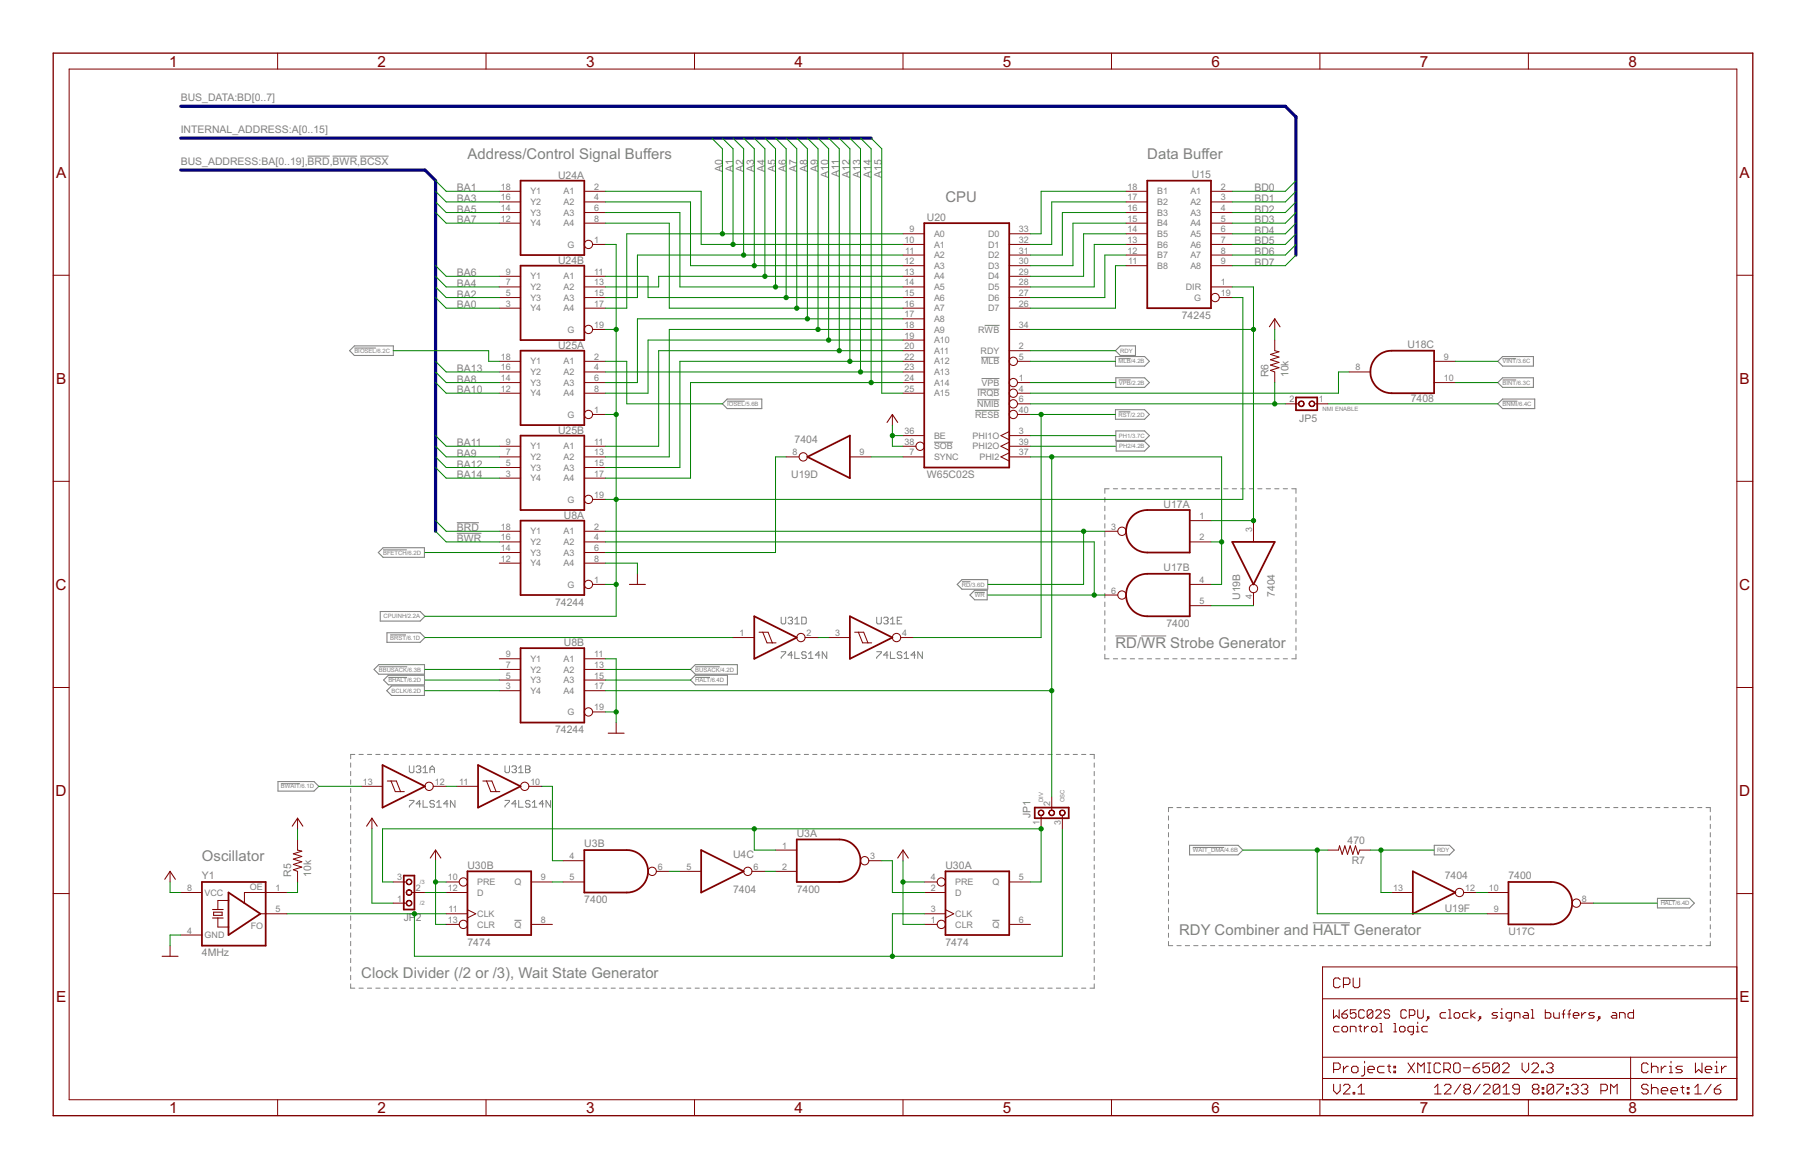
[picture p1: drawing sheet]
<svg xmlns="http://www.w3.org/2000/svg" width="432mm" height="279mm" viewBox="0 0 432 279" stroke-linecap="round" stroke-linejoin="round" font-family="sans-serif">
<defs><g id="words">
<g font-size="4.1" fill="#800000">
<text x="40.4" y="15.9">1</text>
<text x="90.3" y="15.9">2</text>
<text x="140.1" y="15.9">3</text>
<text x="190" y="15.9">4</text>
<text x="239.8" y="15.9">5</text>
<text x="289.6" y="15.9">6</text>
<text x="339.5" y="15.9">7</text>
<text x="389.3" y="15.9">8</text>
<text x="13.4" y="42.4">A</text>
<text x="415.9" y="42.4">A</text>
<text x="13.4" y="91.7">B</text>
<text x="415.9" y="91.7">B</text>
<text x="13.3" y="141">C</text>
<text x="415.8" y="141">C</text>
<text x="13.3" y="190.2">D</text>
<text x="415.8" y="190.2">D</text>
<text x="13.4" y="239.5">E</text>
<text x="415.9" y="239.5">E</text>
<text x="40.4" y="266">1</text>
<text x="90.3" y="266">2</text>
<text x="140.1" y="266">3</text>
<text x="190" y="266">4</text>
<text x="239.8" y="266">5</text>
<text x="289.6" y="266">6</text>
<text x="339.5" y="266">7</text>
<text x="389.3" y="266">8</text>
</g>
<g font-size="4" fill="#808080">
<text x="111.8" y="38.1">Address/Control Signal Buffers</text>
<text x="274.3" y="38.1">Data Buffer</text>
<text x="226.1" y="48.3">CPU</text>
<text x="266.7" y="154.9">RD/WR Strobe Generator</text>
<text x="48.3" y="205.7">Oscillator</text>
<text x="281.9" y="223.5">RDY Combiner and HALT Generator</text>
<text x="86.4" y="233.6">Clock Divider (/2 or /3), Wait State Generator</text>
</g>
<g font-size="2.8" fill="#808080">
<text x="43.2" y="24.1">BUS_DATA:BD[0..7]</text>
<text x="43.2" y="31.8">INTERNAL_ADDRESS:A[0..15]</text>
<text x="43.2" y="39.4">BUS_ADDRESS:BA[0..19],BRD,BWR,BCSX</text>
<text x="172.7" y="41.2" transform="rotate(-90 172.7 41.2)">A0</text>
<text x="175.3" y="41.2" transform="rotate(-90 175.3 41.2)">A1</text>
<text x="177.8" y="41.2" transform="rotate(-90 177.8 41.2)">A2</text>
<text x="180.3" y="41.2" transform="rotate(-90 180.3 41.2)">A3</text>
<text x="182.9" y="41.2" transform="rotate(-90 182.9 41.2)">A4</text>
<text x="185.4" y="41.2" transform="rotate(-90 185.4 41.2)">A5</text>
<text x="188" y="41.2" transform="rotate(-90 188 41.2)">A6</text>
<text x="190.5" y="41.2" transform="rotate(-90 190.5 41.2)">A7</text>
<text x="193" y="41.2" transform="rotate(-90 193 41.2)">A8</text>
<text x="195.6" y="41.2" transform="rotate(-90 195.6 41.2)">A9</text>
<text x="109.2" y="45.7">BA1</text>
<text x="133.4" y="42.8">U24A</text>
<text x="198.1" y="42.6" transform="rotate(-90 198.1 42.6)">A10</text>
<text x="200.7" y="42.4" transform="rotate(-90 200.7 42.4)">A11</text>
<text x="203.2" y="42.6" transform="rotate(-90 203.2 42.6)">A12</text>
<text x="205.7" y="42.6" transform="rotate(-90 205.7 42.6)">A13</text>
<text x="208.3" y="42.6" transform="rotate(-90 208.3 42.6)">A14</text>
<text x="210.8" y="42.6" transform="rotate(-90 210.8 42.6)">A15</text>
<text x="285" y="42.5">U15</text>
<text x="299.9" y="45.7">BD0</text>
<text x="109.2" y="53.3">BA7</text>
<text x="109.2" y="50.8">BA5</text>
<text x="109.2" y="48.3">BA3</text>
<text x="221.6" y="52.7">U20</text>
<text x="299.9" y="53.3">BD3</text>
<text x="299.9" y="50.8">BD2</text>
<text x="299.9" y="48.3">BD1</text>
<text x="299.9" y="58.4">BD5</text>
<text x="299.9" y="55.9">BD4</text>
<text x="133.4" y="63.1">U24B</text>
<text x="299.9" y="63.5">BD7</text>
<text x="299.9" y="61">BD6</text>
<text x="109.2" y="71.1">BA2</text>
<text x="109.2" y="68.6">BA4</text>
<text x="109.2" y="66">BA6</text>
<text x="109.2" y="73.7">BA0</text>
<text x="282.6" y="76.2">74245</text>
<text x="133.4" y="83.4">U25A</text>
<text x="336.5" y="83.2">U18C</text>
<text x="109.2" y="88.9">BA13</text>
<text x="109.2" y="91.4">BA8</text>
<text x="109.2" y="94">BA10</text>
<text x="303.3" y="90.2" transform="rotate(-90 303.3 90.2)">R6</text>
<text x="308.1" y="90.2" transform="rotate(-90 308.1 90.2)">10k</text>
<text x="310.6" y="100.8">JP5</text>
<text x="337.3" y="96">7408</text>
<text x="109.2" y="106.7">BA11</text>
<text x="133.4" y="103.7">U25B</text>
<text x="190" y="105.9">7404</text>
<text x="109.2" y="109.2">BA9</text>
<text x="109.2" y="111.7">BA12</text>
<text x="109.2" y="114.3">BA14</text>
<text x="189.2" y="114.2">U19D</text>
<text x="221.6" y="114.3">W65C02S</text>
<text x="134.8" y="124.1">U8A</text>
<text x="278.2" y="121.5">U17A</text>
<text x="109.2" y="127">BRD</text>
<text x="109.2" y="129.5">BWR</text>
<text x="278.2" y="136.5">U17B</text>
<text x="296.5" y="143.4" transform="rotate(-90 296.5 143.4)">U19B</text>
<text x="304.8" y="142.7" transform="rotate(-90 304.8 142.7)">7404</text>
<text x="132.7" y="144.8">74244</text>
<text x="278.9" y="149.8">7400</text>
<text x="134.8" y="154.3">U8B</text>
<text x="132.7" y="175.2">74244</text>
<text x="246.4" y="195.6" transform="rotate(-90 246.4 195.6)">JP1</text>
<text x="139.7" y="202.5">U3B</text>
<text x="190.5" y="200">U3A</text>
<text x="322.2" y="201.6">470</text>
<text x="69.6" y="209.5" transform="rotate(-90 69.6 209.5)">R5</text>
<text x="74.4" y="209.5" transform="rotate(-90 74.4 209.5)">10k</text>
<text x="111.8" y="207.6">U30B</text>
<text x="175.3" y="205.1">U4C</text>
<text x="226.1" y="207.6">U30A</text>
<text x="323.2" y="206.4">R7</text>
<text x="48.3" y="210.2">Y1</text>
<text x="139.7" y="215.9">7400</text>
<text x="175.3" y="213.3">7404</text>
<text x="190.5" y="213.3">7400</text>
<text x="345.4" y="210">7404</text>
<text x="360.7" y="210">7400</text>
<text x="96.5" y="220.2">JP</text>
<text x="99.5" y="220.2">2</text>
<text x="345.4" y="218">U19F</text>
<text x="111.8" y="226">7474</text>
<text x="226.1" y="226">7474</text>
<text x="360.7" y="223.4">U17C</text>
<text x="48.3" y="228.6">4MHz</text>
</g>
<g font-size="2.4" fill="#808080">
<text x="119.8" y="47.9">16</text>
<text x="119.8" y="45.4">18</text>
<text x="126.8" y="46.5">Y1</text>
<text x="134.8" y="46.5">A1</text>
<text x="142" y="45.4">2</text>
<text x="142" y="47.9">4</text>
<text x="269.6" y="47.9">17</text>
<text x="269.6" y="45.4">18</text>
<text x="276.6" y="46.5">B1</text>
<text x="284.6" y="46.5">A1</text>
<text x="291.9" y="45.4">2</text>
<text x="291.9" y="47.9">3</text>
<text x="119.8" y="53">12</text>
<text x="119.8" y="50.4">14</text>
<text x="126.8" y="51.6">Y3</text>
<text x="126.8" y="49">Y2</text>
<text x="134.8" y="49">A2</text>
<text x="134.8" y="51.6">A3</text>
<text x="142" y="50.4">6</text>
<text x="142" y="53">8</text>
<text x="269.6" y="53">15</text>
<text x="269.6" y="50.4">16</text>
<text x="276.6" y="51.6">B3</text>
<text x="276.6" y="49">B2</text>
<text x="284.6" y="49">A2</text>
<text x="284.6" y="51.6">A3</text>
<text x="291.9" y="50.4">4</text>
<text x="291.9" y="53">5</text>
<text x="126.8" y="54.1">Y4</text>
<text x="134.8" y="54.1">A4</text>
<text x="135.7" y="59.2">G</text>
<text x="142" y="58.1">1</text>
<text x="216.3" y="58.1">10</text>
<text x="217.5" y="55.5">9</text>
<text x="223.3" y="56.6">A0</text>
<text x="223.3" y="59.2">A1</text>
<text x="236.2" y="56.6">D0</text>
<text x="236.2" y="59.2">D1</text>
<text x="243.6" y="55.5">33</text>
<text x="243.6" y="58.1">32</text>
<text x="269.6" y="58.1">13</text>
<text x="269.6" y="55.5">14</text>
<text x="276.6" y="59.2">B6</text>
<text x="276.6" y="56.6">B5</text>
<text x="276.6" y="54.1">B4</text>
<text x="284.6" y="54.1">A4</text>
<text x="284.6" y="56.6">A5</text>
<text x="284.6" y="59.2">A6</text>
<text x="291.9" y="55.5">6</text>
<text x="291.9" y="58.1">7</text>
<text x="120.9" y="65.7">9</text>
<text x="142" y="65.7">11</text>
<text x="216.3" y="63.1">12</text>
<text x="216.3" y="65.7">13</text>
<text x="216.4" y="60.6">11</text>
<text x="223.3" y="61.7">A2</text>
<text x="223.3" y="64.3">A3</text>
<text x="236.2" y="61.7">D2</text>
<text x="236.2" y="64.3">D3</text>
<text x="243.6" y="60.6">31</text>
<text x="243.6" y="63.1">30</text>
<text x="243.6" y="65.7">29</text>
<text x="269.6" y="60.6">12</text>
<text x="269.8" y="63.1">11</text>
<text x="276.6" y="64.3">B8</text>
<text x="276.6" y="61.7">B7</text>
<text x="284.6" y="61.7">A7</text>
<text x="284.6" y="64.3">A8</text>
<text x="291.9" y="60.6">8</text>
<text x="291.9" y="63.1">9</text>
<text x="120.9" y="70.8">5</text>
<text x="120.9" y="68.2">7</text>
<text x="126.8" y="71.9">Y3</text>
<text x="126.8" y="69.3">Y2</text>
<text x="126.8" y="66.8">Y1</text>
<text x="134.8" y="66.8">A1</text>
<text x="134.8" y="69.3">A2</text>
<text x="134.8" y="71.9">A3</text>
<text x="142" y="68.2">13</text>
<text x="142" y="70.8">15</text>
<text x="216.3" y="68.2">14</text>
<text x="216.3" y="70.8">15</text>
<text x="223.3" y="66.8">A4</text>
<text x="223.3" y="69.3">A5</text>
<text x="223.3" y="71.9">A6</text>
<text x="236.2" y="66.8">D4</text>
<text x="236.2" y="69.3">D5</text>
<text x="236.2" y="71.9">D6</text>
<text x="243.6" y="68.2">28</text>
<text x="243.6" y="70.8">27</text>
<text x="283.5" y="69.3">DIR</text>
<text x="285.5" y="71.9">G</text>
<text x="291.9" y="68.2">1</text>
<text x="291.9" y="70.8">19</text>
<text x="120.9" y="73.3">3</text>
<text x="126.8" y="74.4">Y4</text>
<text x="134.8" y="74.4">A4</text>
<text x="142" y="73.3">17</text>
<text x="216.3" y="73.3">16</text>
<text x="216.3" y="75.8">17</text>
<text x="223.3" y="74.4">A7</text>
<text x="223.3" y="77">A8</text>
<text x="236.2" y="74.4">D7</text>
<text x="243.6" y="73.3">26</text>
<text x="135.7" y="79.5">G</text>
<text x="142" y="78.4">19</text>
<text x="216.3" y="78.4">18</text>
<text x="216.3" y="80.9">19</text>
<text x="216.3" y="83.5">20</text>
<text x="223.3" y="79.5">A9</text>
<text x="223.3" y="82">A10</text>
<text x="233.9" y="79.5">RWB</text>
<text x="243.6" y="83.5">2</text>
<text x="243.6" y="78.4">34</text>
<text x="119.8" y="88.5">16</text>
<text x="119.8" y="86">18</text>
<text x="126.8" y="89.7">Y2</text>
<text x="126.8" y="87.1">Y1</text>
<text x="134.8" y="87.1">A1</text>
<text x="134.8" y="89.7">A2</text>
<text x="142" y="86">2</text>
<text x="142" y="88.5">4</text>
<text x="216.3" y="86">22</text>
<text x="216.3" y="88.5">23</text>
<text x="223.3" y="84.6">A11</text>
<text x="223.3" y="87.1">A12</text>
<text x="223.3" y="89.7">A13</text>
<text x="234.5" y="84.6">RDY</text>
<text x="234.6" y="87.1">MLB</text>
<text x="243.6" y="86">5</text>
<text x="324.1" y="88.5">8</text>
<text x="345.2" y="86">9</text>
<text x="119.8" y="93.6">12</text>
<text x="119.8" y="91.1">14</text>
<text x="126.8" y="94.7">Y4</text>
<text x="126.8" y="92.2">Y3</text>
<text x="134.8" y="92.2">A3</text>
<text x="134.8" y="94.7">A4</text>
<text x="142" y="91.1">6</text>
<text x="142" y="93.6">8</text>
<text x="216.3" y="91.1">24</text>
<text x="216.3" y="93.6">25</text>
<text x="223.3" y="92.2">A14</text>
<text x="223.3" y="94.7">A15</text>
<text x="233.7" y="94.7">IRQB</text>
<text x="234.7" y="92.2">VPB</text>
<text x="243.6" y="93.6">4</text>
<text x="243.6" y="91.1">1</text>
<text x="345.2" y="91.1">10</text>
<text x="135.7" y="99.8">G</text>
<text x="142" y="98.7">1</text>
<text x="233.2" y="99.8">RESB</text>
<text x="233.6" y="97.3">NMIB</text>
<text x="243.6" y="96.2">6</text>
<text x="243.6" y="98.7">40</text>
<text x="308.3" y="96.2">2</text>
<text x="315.3" y="96.2">1</text>
<text x="120.9" y="106.3">9</text>
<text x="126.8" y="107.4">Y1</text>
<text x="134.8" y="107.4">A1</text>
<text x="142" y="106.3">11</text>
<text x="216.3" y="106.3">38</text>
<text x="216.3" y="103.8">36</text>
<text x="223.3" y="107.4">SOB</text>
<text x="223.3" y="104.9">BE</text>
<text x="232.5" y="104.9">PHI1O</text>
<text x="232.5" y="107.4">PHI2O</text>
<text x="243.6" y="103.8">3</text>
<text x="243.6" y="106.3">39</text>
<text x="120.9" y="113.9">3</text>
<text x="120.9" y="111.4">5</text>
<text x="120.9" y="108.9">7</text>
<text x="126.8" y="112.5">Y3</text>
<text x="126.8" y="110">Y2</text>
<text x="134.8" y="110">A2</text>
<text x="134.8" y="112.5">A3</text>
<text x="142" y="108.9">13</text>
<text x="142" y="111.4">15</text>
<text x="142" y="113.9">17</text>
<text x="189.5" y="108.9">8</text>
<text x="205.5" y="108.9">9</text>
<text x="217.5" y="108.9">7</text>
<text x="223.3" y="110">SYNC</text>
<text x="234.2" y="110">PHI2</text>
<text x="243.6" y="108.9">37</text>
<text x="126.8" y="115">Y4</text>
<text x="134.8" y="115">A4</text>
<text x="142" y="119">19</text>
<text x="135.7" y="120.1">G</text>
<text x="286.8" y="124.1">1</text>
<text x="119.8" y="131.7">14</text>
<text x="119.8" y="129.2">16</text>
<text x="119.8" y="126.6">18</text>
<text x="126.8" y="130.3">Y2</text>
<text x="126.8" y="127.7">Y1</text>
<text x="134.8" y="127.7">A1</text>
<text x="134.8" y="130.3">A2</text>
<text x="142" y="126.6">2</text>
<text x="142" y="129.2">4</text>
<text x="142" y="131.7">6</text>
<text x="265.7" y="126.6">3</text>
<text x="286.8" y="129.2">2</text>
<text x="299.4" y="127.2" transform="rotate(-90 299.4 127.2)">3</text>
<text x="119.8" y="134.2">12</text>
<text x="126.8" y="135.4">Y4</text>
<text x="126.8" y="132.8">Y3</text>
<text x="134.8" y="132.8">A3</text>
<text x="134.8" y="135.4">A4</text>
<text x="142" y="134.2">8</text>
<text x="135.7" y="140.4">G</text>
<text x="142" y="139.3">1</text>
<text x="265.7" y="141.9">6</text>
<text x="286.8" y="139.3">4</text>
<text x="299.4" y="143.2" transform="rotate(-90 299.4 143.2)">4</text>
<text x="286.8" y="144.4">5</text>
<text x="176.8" y="152">1</text>
<text x="192.8" y="152">2</text>
<text x="199.7" y="152">3</text>
<text x="215.7" y="152">4</text>
<text x="120.9" y="159.6">7</text>
<text x="120.9" y="157.1">9</text>
<text x="126.8" y="160.8">Y2</text>
<text x="126.8" y="158.2">Y1</text>
<text x="134.8" y="158.2">A1</text>
<text x="134.8" y="160.8">A2</text>
<text x="142" y="157.1">11</text>
<text x="142" y="159.6">13</text>
<text x="120.9" y="164.7">3</text>
<text x="120.9" y="162.2">5</text>
<text x="126.8" y="165.8">Y4</text>
<text x="126.8" y="163.3">Y3</text>
<text x="134.8" y="163.3">A3</text>
<text x="134.8" y="165.8">A4</text>
<text x="142" y="162.2">15</text>
<text x="142" y="164.7">17</text>
<text x="135.7" y="170.9">G</text>
<text x="142" y="169.8">19</text>
<text x="86.7" y="187.6">13</text>
<text x="103.9" y="187.6">12</text>
<text x="109.7" y="187.6">11</text>
<text x="126.8" y="187.6">10</text>
<text x="248.6" y="197.1" transform="rotate(-90 248.6 197.1)">1</text>
<text x="251.1" y="192.7" transform="rotate(-90 251.1 192.7)">2</text>
<text x="253.6" y="197.1" transform="rotate(-90 253.6 197.1)">3</text>
<text x="187" y="202.8">1</text>
<text x="136.2" y="205.4">4</text>
<text x="157.3" y="207.9">6</text>
<text x="164.1" y="207.9">5</text>
<text x="180.1" y="207.9">6</text>
<text x="187" y="207.9">2</text>
<text x="208.1" y="205.4">3</text>
<text x="44.8" y="213">8</text>
<text x="48.9" y="214.1">VCC</text>
<text x="59.7" y="212.8">OE</text>
<text x="65.9" y="213">1</text>
<text x="95" y="215.5">1</text>
<text x="95" y="210.4">3</text>
<text x="99.4" y="213">2</text>
<text x="107.1" y="213">12</text>
<text x="107.1" y="210.4">10</text>
<text x="114.1" y="214.1">D</text>
<text x="114.1" y="211.6">PRE</text>
<text x="123" y="211.6">Q</text>
<text x="129.3" y="210.4">9</text>
<text x="136.2" y="210.4">5</text>
<text x="222.5" y="213">2</text>
<text x="222.5" y="210.4">4</text>
<text x="228.4" y="214.1">D</text>
<text x="228.4" y="211.6">PRE</text>
<text x="237.3" y="211.6">Q</text>
<text x="243.6" y="210.4">5</text>
<text x="333.1" y="213">13</text>
<text x="350.3" y="213">12</text>
<text x="356" y="213">10</text>
<text x="378.2" y="215.5">8</text>
<text x="60" y="222">FO</text>
<text x="65.9" y="218.1">5</text>
<text x="107.1" y="220.6">13</text>
<text x="107.2" y="218.1">11</text>
<text x="114.1" y="221.7">CLR</text>
<text x="114.1" y="219.2">CLK</text>
<text x="123" y="221.7">Q</text>
<text x="129.3" y="220.6">8</text>
<text x="222.5" y="220.6">1</text>
<text x="222.5" y="218.1">3</text>
<text x="228.4" y="221.7">CLR</text>
<text x="228.4" y="219.2">CLK</text>
<text x="237.3" y="221.7">Q</text>
<text x="243.6" y="220.6">6</text>
<text x="357.1" y="218.1">9</text>
<text x="44.8" y="223.1">4</text>
<text x="48.9" y="224.2">GND</text>
</g>
<g font-size="1.6" fill="#808080">
<text x="84.7" y="84.3">BIOSEL/6.2C</text>
<text x="267.5" y="86.9">MLB/4.2B</text>
<text x="267.8" y="84.3">RDY</text>
<text x="359.3" y="86.9">VINT/3.6C</text>
<text x="267.5" y="91.9">VPB/2.2B</text>
<text x="359.3" y="91.9">BINT/6.3C</text>
<text x="173.9" y="97">IOSEL/5.6B</text>
<text x="267.5" y="99.6">RST/2.2D</text>
<text x="316.2" y="98.3">NMI ENABLE</text>
<text x="359.3" y="97">BNMI/6.4C</text>
<text x="267.5" y="104.6">PH1/3.7C</text>
<text x="267.6" y="107.2">PH2/4.2B</text>
<text x="91.6" y="132.6">BFETCH/6.2D</text>
<text x="230" y="140.2">RD/3.6D</text>
<text x="233" y="142.7">WR</text>
<text x="91.7" y="147.8">CPUINH/2.2A</text>
<text x="93.3" y="152.9">BRST/6.1D</text>
<text x="90.6" y="160.5">BBUSACK/6.3B</text>
<text x="166.2" y="160.5">BUSACK/4.2D</text>
<text x="92.8" y="163">BHALT/6.2D</text>
<text x="93.6" y="165.6">BCLK/6.2D</text>
<text x="166.2" y="163">HALT/6.4D</text>
<text x="67.2" y="188.4">BWAIT/6.1D</text>
<text x="249.4" y="191.7" transform="rotate(-90 249.4 191.7)">DIV</text>
<text x="254.5" y="191.7" transform="rotate(-90 254.5 191.7)">OSC</text>
<text x="285.2" y="203.7">WAIT_DMA/4.6B</text>
<text x="343.6" y="203.7">RDY</text>
<text x="100.3" y="211.3">/3</text>
<text x="100.3" y="216.4">/2</text>
<text x="397.1" y="216.4">HALT/6.4D</text>
</g>
</g></defs>
<g fill="none" stroke="#808080" stroke-width=".24">
<path d="M73.6 37.3h5.2M79.5 37.3h5.9M86.1 37.3h6.8M235.4 77.8h3.6M84.7 83.2h5.2M173.9 95.9h4.2M233.2 98.1h5.8M233.6 95.5h5.4M233.7 93h5.3M234.6 85.4h4.4M234.7 90.5h4.3M267.4 85.7h2.9"/>
<path d="M267.4 98.4h2.9M267.5 90.8h2.8M359.3 95.9h3.5M359.3 90.8h3.2M359.3 85.7h3.2M223.3 105.7h4.5M264.2 118.9v1.1M265.2 116.8h-1v1.1M266.2 116.8h1M268.2 116.8h1M270.2 116.8h1.1M272.3 116.8h1"/>
<path d="M274.3 116.8h1M276.3 116.8h1.1M278.4 116.8h1M280.4 116.8h1M282.4 116.8h1.1M284.5 116.8h1M286.5 116.8h1M288.5 116.8h1.1M290.6 116.8h1M292.6 116.8h1M294.6 116.8h1.1M296.7 116.8h1"/>
<path d="M298.7 116.8h1M300.7 116.8h1M302.7 116.8h1.1M304.8 116.8h1M306.8 116.8h1M308.8 116.8h1.1v1.1M309.9 118.9v1.1M91.6 131.4h5.7M109.2 124.9h5.3M109.2 127.5h5.9M230 139h2M264.2 121v1.1"/>
<path d="M264.2 123.1v1.1M264.2 125.2v1M264.2 127.2v1.1M264.2 129.3v1.1M264.2 131.4v1.1M264.2 133.5v1.1M264.2 135.6v1.1M264.2 137.6v1.1M264.2 139.7v1.1M309.9 121v1.1M309.9 123.1v1.1M309.9 125.2v1"/>
<path d="M309.9 127.2v1.1M309.9 129.3v1.1M309.9 131.4v1.1M309.9 133.5v1.1M309.9 135.6v1.1M309.9 137.6v1.1M309.9 139.7v1.1M90.6 159.4h6.8M93.3 151.7h3.8M166.2 159.4h5.9M186.8 155.8h1.1v.2l-1.1 1.1v.3M186.8 147.5v1.4l.2 .2h.6l.3-.2v-1.4"/>
<path d="M188.4 147.8l.3-.3h.5l.3 .3v.2l-.3 .3M189 148.3h.2M189.2 148.3l.3 .3v.3l-.3 .2h-.5l-.3-.2M189.5 156.6h-1.1l.8-.8v1.6M190 155.8v1.6h1.1M190 149.1h1.1M190 148l.6-.5v1.6M191.7 147.5h.8l.3 .3v1.1l-.3 .2h-.8zM192.8 156l-.3-.2h-.6l-.2 .2 .2 .6h.6l.3 .2v.3l-.3 .3h-.6l-.2-.3M193.3 157.4h1.1M193.3 156.3l.6-.5v1.6M196 156.6h-1.1l.9-.8v1.6"/>
<path d="M197.7 155.8v1.6l-1.1-1.6v1.6M209.6 155.8h1.1v.2l-1.1 1.1v.3M209.6 147.5v1.4l.3 .2h.5l.3-.2v-1.4M211.3 147.8l.2-.3h.6l.2 .3v.2l-.2 .3M211.8 148.3h.3M212.1 148.3l.2 .3v.3l-.2 .2h-.6l-.2-.2M212.3 156.6h-1l.8-.8v1.6M212.9 155.8v1.6h1.1M212.9 149.1h1.1M212.9 148l.5-.5v1.6M214.5 148.3h.6M215.6 156l-.3-.2h-.5l-.3 .2v.3l.3 .3h.5l.3 .2v.3l-.3 .3h-.5l-.3-.3"/>
<path d="M215.6 147.5h-1.1v1.6h1.1M216.2 157.4h1.1M216.2 156.3l.5-.5v1.6M218.9 156.6h-1.1l.8-.8v1.6M220.5 155.8v1.6l-1.1-1.6v1.6M233 141.6h2.5M264.2 141.8v1.1M264.2 143.9v1.1M264.2 146v1M264.2 148.1v1M264.2 150.1v1.1M264.2 152.2v1.1"/>
<path d="M264.2 154.3v1.1M264.2 156.4v1.1h1M266.2 157.5h1M268.2 157.5h1M270.2 157.5h1.1M272.3 157.5h1M274.3 157.5h1M276.3 157.5h1.1M278.4 157.5h1M280.4 157.5h1M282.4 157.5h1.1M284.5 157.5h1"/>
<path d="M286.5 157.5h1M288.5 157.5h1.1M290.6 157.5h1M292.6 157.5h1M294.6 157.5h1.1M296.7 157.5h1M298.7 157.5h1M300.7 157.5h1M302.7 157.5h1.1M304.8 157.5h1M306.8 157.5h1M309.9 156.4v1.1h-1.1"/>
<path d="M309.9 141.8v1.1M309.9 143.9v1.1M309.9 146v1M309.9 148.1v1M309.9 150.1v1.1M309.9 152.2v1.1M309.9 154.3v1.1M92.9 161.9h4.4M166.2 161.9h3.6M67.2 187.3h4.5M83.8 182.4v1M83.8 184.4v1"/>
<path d="M83.8 186.4v1M83.8 188.4v1.1M83.8 190.5v1M83.8 192.5v1M83.8 194.5v1.1M83.8 196.6v1M83.8 198.6v1M84.8 180.3h-1v1.1M85.8 180.3h1M87.8 180.3h1.1M89.9 180.3h1M91.9 180.3h1"/>
<path d="M93.9 180.3h1M95.9 180.3h1M97.9 191.3h1.1v.3l-1.1 1.1v.2M97.9 183v1.4l.2 .3h.6l.3-.3v-1.4M97.9 180.3h1M99.5 183.3l.3-.3h.5l.3 .3v.3l-.3 .3M99.9 180.3h1M100.1 183.9h.2M100.3 183.9l.3 .2-.3 .6h-.5l-.3-.3M100.6 192.1h-1.1l.8-.8v1.6M101.2 191.3v1.6h1M101.2 184.7h1"/>
<path d="M101.2 183.6l.5-.6v1.7M101.9 180.3h1M102.8 184.7v-1.1l.5-.6 .6 .6v1.1M102.8 183.9h1.1M103.9 191.6l-.3-.3h-.5l-.3 .3v.3l.3 .2h.5l.3 .3-.3 .5h-.5l-.3-.2M103.9 180.3h1M104.4 192.9h1.1M104.4 191.9l.6-.6v1.6M105.9 180.3h1M107.1 192.1h-1l.8-.8v1.6M107.9 180.3h1M108.8 191.3v1.6l-1.1-1.6v1.6"/>
<path d="M109.9 180.3h1.1M112 180.3h1M114 180.3h1M116 180.3h1M118 180.3h1M120 180.3h1M120.7 191.3h1.1v.3l-1.1 1.1v.2M120.7 183v1.4l.3 .3h.5l.3-.3v-1.4M122 180.3h1M122.4 183.3l.2-.3h.6l.3 .3v.3l-.3 .3M122.9 183.9h.3M123.2 183.9l.3 .2-.3 .6h-.6l-.2-.3"/>
<path d="M123.5 192.1h-1.1l.8-.8v1.6M124 180.3h1M124 191.3v1.6h1.1M124 184.7h1.1M124 183.6l.5-.6v1.7M125.6 183h.8l.3 .3v.3l-.3 .3 .3 .5-.3 .3h-.8zM125.6 183.9h.8M126 180.3h1M126.7 191.6l-.3-.3h-.5l-.3 .3v.3l.3 .2h.5l.3 .3v.3l-.3 .2h-.5l-.3-.2M127.3 192.9h1.1M127.3 191.9l.5-.6v1.6M128 180.3h1"/>
<path d="M130 192.1h-1.1l.8-.8v1.6M130 180.3h1M131.6 191.3v1.6l-1-1.6v1.6M132 180.3h1.1M134 180.3h1.1M136.1 180.3h1M138.1 180.3h1M140.1 180.3h1M142.1 180.3h1M144.1 180.3h1M146.1 180.3h1M148.1 180.3h1"/>
<path d="M150.1 180.3h1M152.1 180.3h1M154.1 180.3h1.1M156.1 180.3h1.1M158.2 180.3h1M160.2 180.3h1M162.2 180.3h1M164.2 180.3h1M166.2 180.3h1M168.2 180.3h1M170.2 180.3h1M172.2 180.3h1"/>
<path d="M174.2 180.3h1M176.2 180.3h1M178.2 180.3h1.1M180.3 180.3h1M182.3 180.3h1M184.3 180.3h1M186.3 180.3h1M188.3 180.3h1M190.3 180.3h1M192.3 180.3h1M194.3 180.3h1M196.3 180.3h1"/>
<path d="M198.3 180.3h1M200.3 180.3h1.1M202.4 180.3h.9M204.4 180.3h1M206.4 180.3h1M208.4 180.3h1M210.4 180.3h1M212.4 180.3h1M214.4 180.3h1M216.4 180.3h1M218.4 180.3h1M220.4 180.3h1"/>
<path d="M222.4 180.3h1M224.5 180.3h.9M226.5 180.3h1M228.5 180.3h1M230.5 180.3h1M232.5 180.3h1M234.5 180.3h1M236.5 180.3h1M238.5 180.3h1M240.5 180.3h1M242.5 180.3h1M244.5 180.3h1"/>
<path d="M246.5 180.3h1M248.5 180.3h1.1M250.5 180.3h1.1M252.6 180.3h1M254.6 180.3h1M256.6 180.3h1M258.6 180.3h1M260.6 180.3h1v1.1M261.6 182.4v1M261.6 184.4v1M261.6 186.4v1M261.6 188.4v1.1"/>
<path d="M261.6 190.5v1M261.6 192.5v1M261.6 194.5v1.1M261.6 196.6v1M261.6 198.6v1M279.4 195v1M279.4 197v1M279.4 199v1M280.4 193h-1v1M281.4 193h1M283.4 193h1M285.4 193h1"/>
<path d="M287.4 193h1M289.4 193h1M291.4 193h1M293.5 193h.9M295.4 193h1.1M297.5 193h1M299.5 193h1M301.5 193h1M303.5 193h1M305.5 193h1M307.5 193h1M309.5 193h1"/>
<path d="M311.5 193h1M313.5 193h1M315.5 193h1M317.5 193h1.1M319.6 193h.9M321.6 193h1M323.6 193h1M325.6 193h1M327.6 193h1M329.6 193h1M331.6 193h1M333.6 193h1"/>
<path d="M335.6 193h1M337.6 193h1M339.6 193h1M341.6 193h1M343.6 193h1.1M345.7 193h1M347.7 193h1M349.7 193h1M351.7 193h1M353.7 193h1M355.7 193h1M357.7 193h1"/>
<path d="M359.7 193h1M361.7 193h1M363.7 193h1M365.7 193h1M367.7 193h1M369.8 193h1M371.8 193h1M373.8 193h1M375.8 193h1M377.8 193h1M379.8 193h1M381.8 193h1"/>
<path d="M383.8 193h1M385.8 193h1M387.8 193h1M389.8 193h1M391.8 193h1.1M393.8 193h1.1M395.9 193h1M397.9 193h1M399.9 193h1M401.9 193h1M403.9 193h1M405.9 193h1"/>
<path d="M407.9 193h1v1M408.9 195v1M408.9 197v1M408.9 199v1M83.8 200.6v1.1M83.8 202.6v1.1M83.8 204.7v1M83.8 206.7v1.1M83.8 208.7v1.1M83.8 210.8v1M83.8 212.8v1M83.8 214.8v1.1"/>
<path d="M83.8 216.9v1M83.8 218.9v1M123 220h1.7M237.3 220h1.7M261.6 200.6v1.1M261.6 202.6v1.1M261.6 204.7v1M261.6 206.7v1.1M261.6 208.7v1.1M261.6 210.8v1M261.6 212.8v1M261.6 214.8v1.1"/>
<path d="M261.6 216.9v1M261.6 218.9v1M279.4 201v1M279.4 203v1M279.4 205v1M279.4 207v1M279.4 209v1M279.4 211v1M279.4 213v1M279.4 215v1M279.4 217v1M279.4 219v1"/>
<path d="M285.2 202.5h7.5M397.1 215.2h3.5M408.9 201v1M408.9 203v1M408.9 205v1M408.9 207v1M408.9 209v1M408.9 211v1M408.9 213v1M408.9 215v1M408.9 217v1M408.9 219v1"/>
<path d="M83.8 220.9v1.1M83.8 223v1M83.8 225v1M83.8 227v1M83.8 229.1v1M83.8 231.1v1M83.8 233.1v1M83.8 235.2v1h1M85.8 236.2h1M87.8 236.2h1.1M89.9 236.2h1M91.9 236.2h1"/>
<path d="M93.9 236.2h1M95.9 236.2h1M97.9 236.2h1M99.9 236.2h1M101.9 236.2h1M103.9 236.2h1M105.9 236.2h1M107.9 236.2h1M109.9 236.2h1.1M112 236.2h1M114 236.2h1M116 236.2h1"/>
<path d="M118 236.2h1M120 236.2h1M122 236.2h1M124 236.2h1M126 236.2h1M128 236.2h1M130 236.2h1M132 236.2h1.1M134 236.2h1.1M136.1 236.2h1M138.1 236.2h1M140.1 236.2h1"/>
<path d="M142.1 236.2h1M144.1 236.2h1M146.1 236.2h1M148.1 236.2h1M150.1 236.2h1M152.1 236.2h1M154.1 236.2h1.1M156.1 236.2h1.1M158.2 236.2h1M160.2 236.2h1M162.2 236.2h1M164.2 236.2h1"/>
<path d="M166.2 236.2h1M168.2 236.2h1M170.2 236.2h1M172.2 236.2h1M174.2 236.2h1M176.2 236.2h1M178.2 236.2h1.1M180.3 236.2h1M182.3 236.2h1M184.3 236.2h1M186.3 236.2h1M188.3 236.2h1"/>
<path d="M190.3 236.2h1M192.3 236.2h1M194.3 236.2h1M196.3 236.2h1M198.3 236.2h1M200.3 236.2h1.1M202.4 236.2h.9M204.4 236.2h1M206.4 236.2h1M208.4 236.2h1M210.4 236.2h1M212.4 236.2h1"/>
<path d="M214.4 236.2h1M216.4 236.2h1M218.4 236.2h1M220.4 236.2h1M222.4 236.2h1M224.5 236.2h.9M226.5 236.2h1M228.5 236.2h1M230.5 236.2h1M232.5 236.2h1M234.5 236.2h1M236.5 236.2h1"/>
<path d="M238.5 236.2h1M240.5 236.2h1M242.5 236.2h1M244.5 236.2h1M246.5 236.2h1M248.5 236.2h1.1M250.5 236.2h1.1M252.6 236.2h1M254.6 236.2h1M256.6 236.2h1M258.6 236.2h1M261.6 235.2v1h-1"/>
<path d="M261.6 220.9v1.1M261.6 223v1M261.6 225v1M261.6 227v1M261.6 229.1v1M261.6 231.1v1M261.6 233.1v1M279.4 221v1M279.4 223v1M279.4 225v1h1M281.4 226h1M283.4 226h1"/>
<path d="M285.4 226h1M287.4 226h1M289.4 226h1M291.4 226h1M293.5 226h.9M295.4 226h1.1M297.5 226h1M299.5 226h1M301.5 226h1M303.5 226h1M305.5 226h1M307.5 226h1"/>
<path d="M309.5 226h1M311.5 226h1M313.5 226h1M315.5 226h1M317.5 226h1.1M319.6 226h.9M321.6 226h1M323.6 226h1M325.6 226h1M327.6 226h1M329.6 226h1M331.6 226h1"/>
<path d="M333.6 226h1M335.6 226h1M337.6 226h1M339.6 226h1M341.6 226h1M343.6 226h1.1M345.7 226h1M347.7 226h1M349.7 226h1M351.7 226h1M353.7 226h1M355.7 226h1"/>
<path d="M357.7 226h1M359.7 226h1M361.7 226h1M363.7 226h1M365.7 226h1M367.7 226h1M369.8 226h1M371.8 226h1M373.8 226h1M375.8 226h1M377.8 226h1M379.8 226h1"/>
<path d="M381.8 226h1M383.8 226h1M385.8 226h1M387.8 226h1M389.8 226h1M391.8 226h1.1M393.8 226h1.1M395.9 226h1M397.9 226h1M399.9 226h1M401.9 226h1M403.9 226h1"/>
<path d="M405.9 226h1M408.9 225v1h-1M408.9 221v1M408.9 223v1"/>
</g>
<g fill="none" stroke="#808080" stroke-width=".25">
<path d="M84.7 82.7h9.3v2.3h-9.3l-1.1-1.2zM173.9 95.4h8.2v2.3h-8.2l-1.2-1.2zM266.7 85.2h7l1.1 1.2-1.1 1.1h-7zM266.7 97.9h7l1.1 1.2-1.1 1.1h-7zM266.8 90.3h6.9l1.1 1.1-1.1 1.2h-6.9zM267.8 82.7h3.7v2.3h-3.7l-1.1-1.2zM359.3 95.4h7.6v2.3h-7.6l-1.2-1.2zM359.3 90.3h7.3v2.3h-7.3l-1.2-1.2zM359.3 85.2h7.3v2.3h-7.3l-1.2-1.1zM266.8 103h6.9l1.1 1.1-1.1 1.2h-6.9zM266.9 105.5h6.8l1.1 1.2-1.1 1.1h-6.8zM91.6 130.9h9.9v2.3h-9.9l-1.2-1.1z"/>
<path d="M230 138.5h6.2v2.3h-6.2l-1.1-1.1zM90.6 158.9h10.9v2.2h-10.9l-1.2-1.1zM90.9 146.2h9.6l1.1 1.1-1.1 1.1h-9.6zM92.5 151.2h8l1.1 1.2-1.1 1.1h-8zM166.2 158.9h10.1v2.2h-10.1l-1.1-1.1zM231.9 142.2l1.1-1.1h3v2.3h-3zM266.7 152h5.2M272.9 152h5.9M92.5 165.1l1.1-1.2h7.9v2.3h-7.9zM92.9 161.4h8.6v2.3h-8.6l-1.2-1.2zM166.2 161.4h7.7v2.3h-7.7l-1.1-1.2zM66.5 186.8h8.6l1.1 1.1-1.1 1.2h-8.6z"/>
<path d="M284.4 202h11.6l1.2 1.2-1.2 1.1h-11.6zM342.9 202h3.7l1.1 1.2-1.1 1.1h-3.7zM396.3 214.7h7.7l1.1 1.2-1.1 1.1h-7.7zM313.9 220.6h8.8"/>
</g>
<path d="M12.7 12.7h406.4v254h-406.4z" fill="none" stroke="#800000" stroke-width=".32"/>
<g fill="none" stroke="#800000" stroke-width=".24">
<path d="M16.5 16.5h398.8v246.3h-398.8zM66.4 12.7v3.8M116.2 12.7v3.8M166.1 12.7v3.8M215.9 12.7v3.8M265.7 12.7v3.8M315.6 12.7v3.8M365.4 12.7v3.8M119.4 45.7h5.1M119.4 48.3h5.1M119.4 50.8h5.1M119.4 53.3h5.1"/>
<path d="M139.7 45.7h5.1M139.7 48.3h5.1M139.7 50.8h5.1M139.7 53.3h5.1M141.7 58.4h3.1M215.9 55.9h5.1M215.9 58.4h5.1M241.3 55.9h5.1M241.3 58.4h5.1M269.2 45.7h5.1M269.2 48.3h5.1M269.2 50.8h5.1"/>
<path d="M269.2 53.3h5.1M269.2 55.9h5.1M269.2 58.4h5.1M289.5 45.7h5.1M289.5 48.3h5.1M289.5 50.8h5.1M289.5 53.3h5.1M289.5 55.9h5.1M289.5 58.4h5.1M12.7 65.8h3.8M119.4 68.6h5.1M119.4 71.1h5.1"/>
<path d="M119.4 66h5.1M119.4 73.7h5.1M139.7 68.6h5.1M139.7 71.1h5.1M139.7 66h5.1M139.7 73.7h5.1M141.7 78.7h3.1M215.9 68.6h5.1M215.9 61h5.1M215.9 63.5h5.1M215.9 71.1h5.1M215.9 78.7h5.1"/>
<path d="M215.9 66h5.1M215.9 73.7h5.1M215.9 76.2h5.1M241.3 68.6h5.1M241.3 61h5.1M241.3 63.5h5.1M241.3 71.1h5.1M241.3 78.7h5.1M241.3 66h5.1M241.3 73.7h5.1M269.2 61h5.1M269.2 63.5h5.1"/>
<path d="M289.5 68.6h5.1M289.5 61h5.1M289.5 63.5h5.1M291.5 71.1h3.1M304.8 76.2v2.5M415.3 65.8h3.8M119.4 86.4h5.1M119.4 88.9h5.1M119.4 91.4h5.1M119.4 94h5.1M139.7 86.4h5.1M139.7 88.9h5.1"/>
<path d="M139.7 91.4h5.1M139.7 94h5.1M141.7 99.1h3.1M213.4 99.1v2.5M215.9 86.4h5.1M215.9 88.9h5.1M215.9 91.4h5.1M215.9 94h5.1M215.9 81.3h5.1M215.9 83.8h5.1M241.3 83.8h5.1M243.3 99.1h3.1"/>
<path d="M243.3 86.4h3.1M243.3 91.4h3.1M243.3 94h3.1M243.3 96.5h3.1M304.8 81.3v2.5l1 .3-2 .6 2 .6-2 .7 2 .6-2 .6 2 .7-2 .6 1 .4v2.5M307.3 96.5h3.2M314.3 96.5h3.2M322.6 88.9h5M342.9 86.4h5.1M342.9 91.4h5.1M12.7 115h3.8M119.4 106.7h5.1"/>
<path d="M119.4 109.2h5.1M119.4 111.7h5.1M119.4 114.3h5.1M139.7 106.7h5.1M139.7 109.2h5.1M139.7 111.7h5.1M139.7 114.3h5.1M141.7 119.4h3.1M188 109.2h3.1M203.2 109.2h5.1M215.9 106.7h3.1M215.9 109.2h5.1"/>
<path d="M215.9 104.1h5.1M241.3 106.7h5.1M241.3 109.2h5.1M241.3 103.1l-2 1 2 1M241.3 104.1h5.1M241.3 105.7l-2 1 2 1M241.3 108.2l-2 1 2 1M415.3 115h3.8M119.4 127h5.1M119.4 129.5h5.1M119.4 132.1h5.1M119.4 134.6h5.1"/>
<path d="M139.7 127h5.1M139.7 129.5h5.1M139.7 132.1h5.1M139.7 134.6h5.1M141.7 139.7h3.1M152.4 137.1v2.6M264.2 127h3.1M284.5 139.7h5M284.5 129.5h5M284.5 124.4h5M299.7 124.4v5.1M119.4 157.5h5.1"/>
<path d="M119.4 160h5.1M139.7 157.5h5.1M139.7 160h5.1M175.3 152.4h5M181.5 151.1h2.1l1.1 2.5M182.4 151.1l1 2.5h2.1M192.5 152.4h3.1M198.1 152.4h5.1M204.3 151.1h2.2l1 2.5M205.2 151.1l1 2.5h2.2M215.3 152.4h3.1M264.2 142.2h3.1"/>
<path d="M284.5 144.8h5M299.7 141.7v3.1M12.7 164.3h3.8M119.4 162.5h5.1M119.4 165.1h5.1M139.7 162.5h5.1M139.7 165.1h5.1M141.7 170.2h3.1M147.3 172.7v2.5M415.3 164.3h3.8M71.1 195.6v2.5M86.4 187.9h5.1"/>
<path d="M88.9 195.6v2.5M92.6 186.7h2.2l1 2.5M93.5 186.7l1 2.5h2.2M103.6 187.9h3.1M109.2 187.9h5.1M115.4 186.7h2.2l1 2.5M116.3 186.7l1 2.5h2.2M126.4 187.9h3.1M248.9 194.9v3.2M251.5 190.5v3.2M254 194.9v3.2M12.7 213.6h3.8"/>
<path d="M40.7 208.3v2.5M43.2 213.3h5.1M52.1 219.4v2.2h2.5M54.6 215.2h-2.5v2.2M62.3 218.4h6.3M68.6 213.3h-10.2v2.6M71.1 200.6v2.6l1.1 .2-2.1 .7 2.1 .6-2.1 .6 2.1 .7-2.1 .6 2.1 .6-2.1 .7 1 .4v2.5M94 215.9h3.2M94 210.8h3.2M98.4 213.3h3.2M104.1 203.2v2.5M106.7 218.4h5.1"/>
<path d="M106.7 213.3h5.1M106.7 210.8h3.1M111.8 217.4l1.9 1-1.9 1M127 210.8h5.1M134.6 210.8h5.1M134.6 205.7h5.1M156.9 208.3h3.1M162.6 208.3h5M179.8 208.3h3.1M185.4 203.2h5.1M185.4 208.3h5.1M207.7 205.7h3.1"/>
<path d="M215.9 203.2v2.5M221 218.4h5.1M221 213.3h5.1M221 210.8h3.1M226.1 217.4l1.9 1-1.9 1M241.3 210.8h5.1M317.5 203.2h2.5l.3-1 .6 2 .6-2 .7 2 .6-2 .6 2 .7-2 .6 2 .4-1h2.5M332.7 213.3h5.1M349.9 213.3h3.1M355.6 218.4h5.1M355.6 213.3h5.1M377.9 215.9h3.1"/>
<path d="M415.3 213.6h3.8M40.7 226v2.6M43.2 223.5h5.1M106.7 220.9h3.1M127 220.9h5.1M221 220.9h3.1M241.3 220.9h5.1M316.2 238.7h99.1M320.4 234.1l-.4-.4h-.8l-.3 .4v1.6l.3 .4h.8l.4-.4M321.2 235.3h1.2l.3-.4v-.8l-.3-.4h-1.2v2.4M323.5 233.7v2l.4 .4h.8l.4-.4v-2M415.3 231.1h-99.1v31.7"/>
<path d="M316.2 252.7h99.1M316.2 257.8h99.1M318.8 241.3v2.1l.7-.7 .7 .7v-2.1M318.9 255.6h1.1l.4-.4v-.8l-.4-.3h-1.1v2.3M318.9 259.1v1.6l.7 .8 .8-.8v-1.6M320.2 245.3h-1l-.4 .3v.7l.4 .3h1M320.8 242.4h1.1l.3 .3v.3l-.3 .4h-.7l-.4-.4zM321.2 245.3h.7l.3 .3v.7l-.3 .3h-.7l-.4-.3v-.7zM321.2 254.8v1.6M321.2 259.5l.4-.4h.8l.3 .4v.4l-1.5 1.6h1.5M322.2 241.3l-.7 .4-.7 .7M322.4 254.8h-.4l-.8 .8"/>
<path d="M322.9 246.6v-1.3h1l.3 .3v1M323.5 254.8h.8l.4 .4v.8l-.4 .4h-.8l-.3-.4v-.8zM324.2 241.3h-1.3v1.1l.6-.4h.4l.3 .4v.6l-.3 .4h-.7l-.3-.4M324.7 259.9l.8-.8v2.4M324.9 245.3h.6M325.2 245v1.3l.3 .3M326.2 245.3v1.3M326.2 241.7l-.3-.4h-.7l-.3 .4v1.3l.3 .4h.7l.3-.4M326.3 254.8v2l-.4 .4h-.4M326.3 253.7v.4M327 255.6h1.6v-.4l-.4-.4h-.8l-.4 .4v.8l.4 .4h.8M327.2 245.3h-.3l-.7 .7"/>
<path d="M328.2 241.7v1.3l-.3 .4h-.7l-.3-.4M328.2 241.7l-.3-.4h-.7l-.3 .4v1.3M328.2 241.7l-1.3 1.3M328.2 245.3h.7l.3 .3v.7l-.3 .3h-.7l-.3-.3v-.7zM328.9 241.7l.3-.4h.7l.3 .4v.3l-1.3 1.4h1.3M329.9 244.6h.3v2M329.9 246.6h.7M330.9 254.8h-1.1l-.4 .4v.8l.4 .4h1.1M331.7 254.8h.8M332.1 254.4v1.6l.4 .4M332.3 241.7l-.4-.4h-.7l-.3 .4v.3l.3 .4h.7l.4 .3v.3l-.4 .4h-.7l-.3-.4M333.2 246.6h.7"/>
<path d="M333.2 244.6h.4v2M333.3 254.8h.4v.4h-.4zM333.3 256h.4v.4h-.4zM334.6 245.6l.3-.3h.7l.3 .3v.7l-.3 .3h-.7l-.3-.3zM336.3 241.7l-.4-.4h-.6l-.4 .4v1.3l.4 .4h.6l.4-.4M336.6 254.1l1.6 2.3M337 242.7h.9l.4-.3v-.7l-.4-.4h-.9v2.1M337.9 246.6h-.9l-.4-.3v-.7l.4-.3h.9v1.7l-.3 .3h-.3M338.2 254.1l-1.6 2.3M338.6 245.3h.4v1.3M338.6 246.6h.7M339 241.3v1.7l.3 .4h.7l.3-.4v-1.7"/>
<path d="M339 244.3v.3M339 256.4v-2.3l.7 .7 .8-.7v2.3M341.3 243h.3v.4h-.3zM341.3 245.3h-1l-.3 .3v.7l.3 .3h1M341.3 254.1h.8M341.3 256.4h.8M341.6 243.4l-.6 .6M341.7 254.1v2.3M343 259.9l.8-.8v2.4M344.4 254.4l-.4-.3h-.7l-.4 .3v1.6l.4 .4h.7l.4-.4M345.2 255.6h1.2l.4-.4v-.8l-.4-.3h-1.2v2.3M345.3 259.5l.4-.4h.8l.4 .4v.4l-1.6 1.6h1.6"/>
<path d="M345.7 242h-1l-.4 .4v.6l.4 .4h1M346 255.6l.8 .8M346.3 243.4h.7M346.3 241.3h.4v2.1M347.7 242.4l.3-.4h.7l.3 .4v.6l-.3 .4h-.7l-.3-.4zM347.9 254.1h.8l.4 .3v1.6l-.4 .4h-.8l-.3-.4v-1.6zM349.2 259.1l-1.5 2.4M349.9 255.2h1.6M351 242h-1l-.3 .4v.6l.3 .4h1M351.7 241.3v2.1M352.2 255.2h1.2l.4 .4v.4l-.4 .4h-.8l-.4-.4zM352.7 242l-1 .7 1 .7"/>
<path d="M353.7 243h.3v.4h-.3zM353.8 254.1l-.8 .3-.8 .8M353.9 259.1l-1.6 2.4M354 243.4l-.6 .6M354.7 259.5l.4-.4h.8l.4 .4v.4l-1.6 1.6h1.6M356.1 254.1h-1.5v1.1l.7-.4h.4l.4 .4v.8l-.4 .4h-.8l-.3-.4M358.1 242h-1l-.4 .4 .4 .3h.6l.4 .3-.4 .4h-1M358.5 254.4l-.4-.3h-.8l-.4 .3v1.6M358.5 254.4v1.6l-.4 .4h-.8l-.4-.4M358.5 254.4l-1.6 1.6M358.6 259.5v1.6l-.4 .4h-.8l-.4-.4M358.6 259.5l-.4-.4h-.8l-.4 .4v1.6"/>
<path d="M358.6 259.5l-1.6 1.6M358.7 243.4h.7M358.7 242h.4v1.4M359.1 241v.3M359.2 254.4l.4-.3h.8l.4 .3v.4l-1.6 1.6h1.6M359.4 259.9l.8-.8v2.4M361.4 243.4h-1l-.3-.4v-.6l.3-.4h1v1.7l-.3 .3h-.4M362.1 243.4v-1.4h1l.3 .4v1M363.9 254.1v1.5l.8 .8 .8-.8v-1.5M364.4 242h.7l.3 .4v1h-1l-.3-.4 .3-.3h1M366.1 243.4h.7M366.1 241.3h.3v2.1"/>
<path d="M366.2 254.4l.4-.3h.8l.4 .3v.4l-1.6 1.6h1.6M368.6 256h.4v.4h-.4zM368.7 259.9h.4v.4h-.4zM369.5 241.3v2.1h1l.3-.4v-.6l-.3-.4h-1M369.8 254.4l.3-.3h.8l.4 .3v.4l-.4 .4M370.5 255.2h.4M370.9 255.2l.4 .4v.4l-.4 .4h-.8l-.3-.4M371.5 259.5v1.6l-.4 .4h-.8l-.4-.4M371.5 259.5l-.4-.4h-.8l-.4 .4v1.6M371.5 259.5l-1.6 1.6M371.5 242v1l.3 .4h1v-1.4M372.2 259.1h1.6v.4l-1.6 1.6v.4"/>
<path d="M373.5 242.4h.6M374.1 241.3l-.3 .4v1.7M374.6 259.9h.3v.4h-.3zM374.8 242.4h.7M375.5 241.3l-.3 .4v1.7M375.7 259.5l.4-.4h.8l.4 .4v.4l-.4 .4M376.2 242.7h1.3v-.3l-.3-.4h-.7l-.3 .4v.6l.3 .4h.7M378.1 259.5l.4-.4h.7l.4 .4v.4l-.4 .4M378.2 242v1.4M379.2 242h-.4l-.6 .7M381.2 242h-1l-.3 .4 .3 .3h.7l.3 .3-.3 .4h-1M382.2 243h.3v.4h-.3z"/>
<path d="M382.5 243.4l-.6 .6M385.6 242h.6l.3 .4v1h-.9l-.4-.4 .4-.3h.9M387.2 243.4v-1.4h1l.4 .4v1M389.9 252.7v10.1M390.6 241.3v2.1h-1l-.4-.4v-.6l.4-.4h1M394.1 254.4l-.4-.3h-.8l-.4 .3v1.6l.4 .4h.8l.4-.4M394.1 259.5l-.4-.4h-.8l-.4 .4v.4l.4 .4h.8l.4 .4v.4l-.4 .4h-.8l-.4-.4M394.8 255.2l.4-.4h.8l.4 .4v1.2M394.8 254.1v2.3M394.8 259.1v2.4M397.2 254.8v1.6M398.4 254.8h-.4l-.8 .8"/>
<path d="M399.1 254.8h.4v1.6M399.1 256.4h.8M399.5 253.7v.4M401.9 259.9h.7M402.3 254.8h-1.2l-.4 .4 .4 .4h.8l.4 .4-.4 .4h-1.2M402.3 259.5v1.6l.3 .4M403.4 259.9h.4v.4h-.4zM405.2 259.9l.8-.8v2.4M405.4 254.1v2.3l.7-.8 .8 .8v-2.3M407.7 255.6h1.6v-.4l-.4-.4h-.8l-.4 .4v.8l.4 .4h.8M409.1 259.1l-1.6 2.4M410 254.8h.4v1.6"/>
<path d="M410 256.4h.8M410.4 253.7v.4M411.4 259.1l-.7 .4-.8 .8M411.6 254.8v1.6M412.8 254.8h-.4l-.8 .8M66.4 262.8v3.9M116.2 262.8v3.9M166.1 262.8v3.9M215.9 262.8v3.9M265.7 262.8v3.9M315.6 262.8v3.9M323.5 261.1h.4v.4h-.4z"/>
<path d="M324.7 261.5h1.6M343 261.5h1.6M350.4 260.3l-.4 .4v.4l.4 .4h.8l.4-.4v-.4l-.4-.4M350.4 260.3l-.4-.4v-.4l.4-.4h.8l.4 .4v.4l-.4 .4M350.4 260.3h.8M359.4 261.5h1.5M363.3 260.3h-1.2l-.4-.4v-.4l.4-.4h.8l.4 .4v1.6l-.4 .4h-.8l-.4-.4M365.4 262.8v3.9M366.8 260.3l-.4 .4v.4l.4 .4h.8l.3-.4v-.4l-.3-.4M366.8 260.3l-.4-.4v-.4l.4-.4h.8l.3 .4v.4l-.3 .4M366.8 260.3h.8M368.7 261.1h.4v.4h-.4z"/>
<path d="M374.6 261.1h.3v.4h-.3zM376.5 260.3h.4M376.9 260.3l.4 .4v.4l-.4 .4h-.8l-.4-.4M378.9 260.3h.3M379.2 260.3l.4 .4v.4l-.4 .4h-.7l-.4-.4M382.8 260.7h1.1l.4-.4v-.8l-.4-.4h-1.1v2.4M385.1 261.5v-2.4l.8 .8 .8-.8v2.4M394.8 260.3l.4-.4h.8l.4 .4v1.2M397.2 260.7h1.5v-.4l-.3-.4h-.8l-.4 .4v.8l.4 .4h.8M399.5 260.7h1.6v-.4l-.4-.4h-.8l-.4 .4v.8l.4 .4h.8M403.4 261.1h.4v.4h-.4zM405.2 261.5h1.6"/>
<path d="M409.9 260.3h1.2l.3 .4v.4l-.3 .4h-.8l-.4-.4z"/>
<circle cx="140.7" cy="58.4" r=".99"/>
<circle cx="140.7" cy="78.7" r=".99"/>
<circle cx="290.5" cy="71.1" r=".99"/>
<circle cx="140.7" cy="99.1" r=".99"/>
<circle cx="242.3" cy="99.1" r=".99"/>
<circle cx="242.3" cy="94" r=".99"/>
<circle cx="242.3" cy="96.5" r=".99"/>
<circle cx="242.3" cy="91.4" r=".99"/>
<circle cx="242.3" cy="86.4" r=".99"/>
<circle cx="140.7" cy="119.4" r=".99"/>
<circle cx="192" cy="109.2" r=".99"/>
<circle cx="220" cy="106.7" r=".99"/>
<circle cx="140.7" cy="139.7" r=".99"/>
<circle cx="268.2" cy="127" r=".99"/>
<circle cx="191.5" cy="152.4" r=".99"/>
<circle cx="214.4" cy="152.4" r=".99"/>
<circle cx="268.2" cy="142.2" r=".99"/>
<circle cx="299.7" cy="140.7" r=".99"/>
<circle cx="140.7" cy="170.2" r=".99"/>
<circle cx="102.6" cy="187.9" r=".99"/>
<circle cx="125.5" cy="187.9" r=".99"/>
<circle cx="110.8" cy="210.8" r=".99"/>
<circle cx="155.9" cy="208.3" r=".99"/>
<circle cx="178.8" cy="208.3" r=".99"/>
<circle cx="206.7" cy="205.7" r=".99"/>
<circle cx="225.1" cy="210.8" r=".99"/>
<circle cx="349" cy="213.3" r=".99"/>
<circle cx="376.9" cy="215.9" r=".99"/>
<circle cx="110.8" cy="220.9" r=".99"/>
<circle cx="225.1" cy="220.9" r=".99"/>
</g>
<g fill="none" stroke="#800000" stroke-width=".42">
<path d="M124.5 43.2h15.2v17.8h-15.2zM221 53.3h20.3v58.4h-20.3zM274.3 43.2h15.2v30.5h-15.2zM124.5 63.5h15.2v17.8h-15.2zM124.5 83.8h15.2v17.8h-15.2zM309.9 95h5v3h-5zM329.2 85.2l1.1-.8 1.8-.5 10.8-.1v10.2h-10.2a5.1 5.1 0 0 1-4.7-3.2 5.1 5.1 0 0 1 1.2-5.6zM124.5 104.1h15.2v17.8h-15.2zM193 109.2l10.2-5.1v10.2zM124.5 124.4h15.2v17.8h-15.2zM270.8 123.3l1.6-1 1.3-.4h10.8v10.2h-10.2a5.1 5.1 0 0 1-4.7-3.3 5.1 5.1 0 0 1 1.2-5.5zM270.8 138.5l1.6-1 1.3-.3 10.8-.1v10.2h-10.2a5.1 5.1 0 0 1-4.7-3.2 5.1 5.1 0 0 1 1.2-5.6z"/>
<path d="M294.6 129.5h10.2l-5.1 10.2zM124.5 154.9h15.2v17.8h-15.2zM180.3 147.3l10.2 5.1-10.2 5.1zM203.2 147.3l10.2 5.1-10.2 5.1zM91.5 182.9l10.1 5-10.1 5.1zM114.3 182.9l10.2 5-10.2 5.1zM247.4 193h8.1v2.6h-8.1zM48.3 210.8h15.2v15.2h-15.2zM54.6 213.3l7.7 5.1-7.7 5.1zM96.5 209.3h2.6v8.1h-2.6zM111.8 208.3h15.2v15.2h-15.2zM139.7 203.2h10.2a5.1 5.1 0 0 1 5.1 5 5.1 5.1 0 0 1-5.1 5.1h-10.2z"/>
<path d="M167.6 203.2l10.2 5.1-10.2 5zM190.5 200.6h10.2a5.1 5.1 0 0 1 5 5.1 5.1 5.1 0 0 1-5 5.1h-10.2zM226.1 208.3h15.2v15.2h-15.2zM337.8 208.3l10.2 5-10.2 5.1zM360.7 210.8h10.1a5.1 5.1 0 0 1 5.1 5.1 5.1 5.1 0 0 1-5.1 5h-10.1z"/>
</g>
<g fill="none" stroke="#800000" stroke-width=".25">
<path d="M303.5 78.1l1.3-1.9 1.2 1.9M212.1 101l1.3-1.9 1.2 1.9M150.5 139.7h3.8M145.4 175.2h3.8M69.9 197.5l1.2-1.9 1.3 1.9M87.7 197.5l1.2-1.9 1.3 1.9M39.4 210.2l1.3-1.9 1.2 1.9M50.8 219.4h2.6M50.8 217.4h2.6M51.1 218h2v.8h-2zM102.9 205.1l1.2-1.9 1.3 1.9M214.6 205.1l1.3-1.9 1.3 1.9"/>
<path d="M38.8 228.6h3.8"/>
</g>
<g fill="#800000" stroke="#800000" stroke-width=".24">
<path d="M310.6 96.1a.7 .7 0 0 1 1.1 0 .7 .7 0 0 1-.4 1.1 .7 .7 0 0 1-.9-.7h.2a.58 .58 0 0 1 .7-.5 .58 .58 0 0 1 .2 .9 .58 .58 0 0 1-.9-.2l-.2-.2z" fill-rule="evenodd"/>
<path d="M313.1 96.1a.7 .7 0 0 1 1.2 0 .7 .7 0 0 1-.4 1.1 .7 .7 0 0 1-.9-.7h.1a.58 .58 0 0 1 .8-.5 .58 .58 0 0 1 .2 .9 .58 .58 0 0 1-1-.2l-.1-.2z" fill-rule="evenodd"/>
<path d="M97.3 210.3a.7 .7 0 0 1 1.1 .1 .7 .7 0 0 1-.4 1 .7 .7 0 0 1-.9-.6h.1a.58 .58 0 0 1 .9-.5 .58 .58 0 0 1 .1 1 .58 .58 0 0 1-.9-.3l-.2-.2z" fill-rule="evenodd"/>
<path d="M97.3 215.4a.7 .7 0 0 1 1.1 0 .7 .7 0 0 1-.4 1.1 .7 .7 0 0 1-.9-.6h.1a.58 .58 0 0 1 .9-.5 .58 .58 0 0 1 .1 1 .58 .58 0 0 1-.9-.3l-.2-.2z" fill-rule="evenodd"/>
<path d="M97.3 212.9a.7 .7 0 0 1 1.1 0 .7 .7 0 0 1-.4 1.1 .7 .7 0 0 1-.9-.7h.1a.58 .58 0 0 1 .9-.4 .58 .58 0 0 1 .1 .9 .58 .58 0 0 1-.9-.3l-.2-.2z" fill-rule="evenodd"/>
<path d="M253.4 193.8a.7 .7 0 0 1 1.2 0 .7 .7 0 0 1-.4 1.1 .7 .7 0 0 1-.9-.6h.1a.58 .58 0 0 1 .9-.5 .58 .58 0 0 1 .1 1 .58 .58 0 0 1-1-.3l-.1-.2z" fill-rule="evenodd"/>
<path d="M248.4 193.8a.7 .7 0 0 1 1.1 0 .7 .7 0 0 1-.3 1.1 .7 .7 0 0 1-1-.6h.1a.58 .58 0 0 1 .9-.5 .58 .58 0 0 1 .1 1 .58 .58 0 0 1-.9-.3l-.2-.2z" fill-rule="evenodd"/>
<path d="M250.9 193.8a.7 .7 0 0 1 1.1 0 .7 .7 0 0 1-.3 1.1 .7 .7 0 0 1-.9-.6h.1a.58 .58 0 0 1 .8-.5 .58 .58 0 0 1 .1 1 .58 .58 0 0 1-.9-.3l-.1-.2z" fill-rule="evenodd"/>
</g>
<path d="M43.2 25.4h264.1l2.6 2.5v33.1M43.2 33h165.1M43.2 40.6h58.4l2.5 2.6v83.8" fill="none" stroke="#000080" stroke-width=".76"/>
<g fill="none" stroke="#008000" stroke-width=".24">
<path d="M170.2 33l2.5 2.6v20.3M172.7 33l2.6 2.6v22.8M175.3 33l2.5 2.6v25.4M177.8 33l2.5 2.6v27.9M180.3 33l2.6 2.6v30.4M182.9 33l2.5 2.6v33M185.4 33l2.6 2.6v35.5M188 33l2.5 2.6v38.1M190.5 33l2.5 2.6v40.6M193 33l2.6 2.6v43.1M195.6 33l2.5 2.6v45.7M198.1 33l2.6 2.6v48.2"/>
<path d="M200.7 33l2.5 2.6v50.8M203.2 33l2.5 2.6v53.3M205.7 33l2.6 2.6v55.8M208.3 33l2.5 2.6v58.4h5.1M104.1 50.8l2.6 2.5h12.7M104.1 48.3l2.6 2.5h12.7M104.1 45.7l2.6 2.6h12.7M104.1 43.2l2.6 2.5h12.7M144.8 48.3h20.3v15.2h50.8M144.8 58.4h2.5v88.9h-45.7M144.8 45.7h22.8v12.7h48.3M144.8 53.3h15.2v20.4h55.9"/>
<path d="M144.8 50.8h17.8v17.8h53.3M215.9 55.9h-66v17.8h-5.1M269.2 53.3h-12.7v10.2h-10.1M269.2 50.8h-15.2v10.2h-7.6M269.2 48.3h-17.7v10.1h-5.1M269.2 58.4h-7.6v10.2h-15.2M269.2 45.7h-20.3v10.2h-2.5M269.2 55.9h-10.1v10.1h-12.7M309.9 58.4l-2.6 2.6h-12.7M309.9 55.9l-2.6 2.5h-12.7M309.9 53.3l-2.6 2.6h-12.7M309.9 50.8l-2.6 2.5h-12.7"/>
<path d="M309.9 48.3l-2.6 2.5h-12.7M309.9 45.7l-2.6 2.6h-12.7M309.9 43.2l-2.6 2.5h-12.7M104.1 71.1l2.6 2.6h12.7M104.1 68.6l2.6 2.5h12.7M104.1 63.5l2.6 2.5h12.7M104.1 66l2.6 2.6h12.7M144.8 66h10.1v5.1h61M144.8 78.7h2.5M215.9 61h-63.5v10.1h-7.6M215.9 76.2h-63.5v15.2h-7.6M215.9 66h-58.4v2.6h-12.7"/>
<path d="M215.9 78.7h-55.9v30.5h-15.2M246.4 78.7h53.3M269.2 63.5h-2.5v10.2h-20.3M269.2 61h-5v10.1h-17.8M294.6 71.1h2.6v48.3h-152.4M294.6 68.6h5.1v55.8h-10.2M304.8 78.7v2.6M309.9 61l-2.6 2.5h-12.7M94 83.8h22.8v2.6h2.6M104.1 91.4l2.6 2.6h12.7M104.1 88.9l2.6 2.5h12.7M104.1 86.4l2.6 2.5h12.7"/>
<path d="M144.8 88.9h71.1M144.8 86.4h5.1v10.1h22.8M144.8 99.1h2.5M215.9 81.3h-61v12.7h-10.1M215.9 91.4h-50.8v22.9h-20.3M215.9 86.4h-53.3v25.3h-17.8M215.9 83.8h-58.4v22.9h-12.7M246.4 91.4h20.3M246.4 86.4h20.3M246.4 83.8h20.3M246.4 96.5h60.9M246.4 99.1h20.3"/>
<path d="M248.9 99.1v53.3h-30.5M304.8 91.4v5.1M317.5 96.5h40.6M322.6 88.9h-2.6v5.1h-73.6M348 91.4h10.1M348 86.4h10.1M104.1 111.7l2.6 2.6h12.7M104.1 109.2l2.6 2.5h12.7M104.1 104.1l2.6 2.6h12.7M104.1 106.7l2.6 2.5h12.7M188 109.2h-2.6v22.9h-40.6M208.3 109.2h7.6"/>
<path d="M213.4 101.6v5.1h2.5M213.4 104.1h2.5M246.4 106.7h20.3M246.4 109.2h45.7v30.5h-2.6M246.4 104.1h20.3M251.5 109.2v81.3M101.6 132.1h17.8M104.1 124.4l2.6 2.6h12.7M104.1 127l2.6 2.5h12.7M144.8 134.6h7.6v2.5M144.8 129.5h116.8v12.7M144.8 127h119.4"/>
<path d="M144.8 139.7h2.5M259.1 127v12.7h-22.9M289.5 129.5h2.6M101.6 152.4h73.7M101.6 160h17.8M144.8 157.5h2.5v15.2M144.8 160h20.3M195.6 152.4h2.5M236.2 142.2h28M289.5 144.8h10.2M101.6 165.1h17.8M101.6 162.5h17.8"/>
<path d="M144.8 170.2h2.5M144.8 165.1h106.7M144.8 162.5h20.3M71.1 198.1v2.5M76.2 187.9h10.2M88.9 198.1v17.8h5.1M106.7 187.9h2.5M129.5 187.9h2.6v17.8h2.5M180.3 198.1v5.1h5.1M254 198.1v30.5h-154.9v-10.2M40.7 210.8v2.5h2.5M68.6 218.4h38.1"/>
<path d="M71.1 210.8v2.5h-2.5M94 210.8h-2.5v-12.7h157.4v12.7h-2.5M101.6 213.3h5.1M104.1 205.7v15.2h2.6M104.1 210.8h2.6M132.1 210.8h2.5M160 208.3h2.6M182.9 208.3h2.5M210.8 205.7h2.6v7.6h7.6M215.9 205.7v15.2h5.1M215.9 210.8h5.1M221 218.4h-7.6v10.2"/>
<path d="M297.2 203.2h20.3M314.9 203.2v15.2h40.7M327.6 203.2h15.3M330.2 203.2v10.1h2.5M353 213.3h2.6M381 215.9h15.2M43.2 223.5h-2.5v2.5"/>
</g>
<g fill="#008000" stroke="#008000" stroke-width=".24">
<circle cx="208.3" cy="91.4" r=".51"/>
<circle cx="205.7" cy="88.9" r=".51"/>
<circle cx="203.2" cy="86.4" r=".51"/>
<circle cx="200.7" cy="83.8" r=".51"/>
<circle cx="198.1" cy="81.3" r=".51"/>
<circle cx="195.6" cy="78.7" r=".51"/>
<circle cx="193" cy="76.2" r=".51"/>
<circle cx="190.5" cy="73.7" r=".51"/>
<circle cx="188" cy="71.1" r=".51"/>
<circle cx="185.4" cy="68.6" r=".51"/>
<circle cx="182.9" cy="66" r=".51"/>
<circle cx="180.3" cy="63.5" r=".51"/>
<circle cx="177.8" cy="61" r=".51"/>
<circle cx="175.3" cy="58.4" r=".51"/>
<circle cx="172.7" cy="55.9" r=".51"/>
<circle cx="213.4" cy="104.1" r=".51"/>
<circle cx="104.1" cy="210.8" r=".51"/>
<circle cx="215.9" cy="210.8" r=".51"/>
<circle cx="147.3" cy="170.2" r=".51"/>
<circle cx="259.1" cy="127" r=".51"/>
<circle cx="261.6" cy="142.2" r=".51"/>
<circle cx="299.7" cy="78.7" r=".51"/>
<circle cx="299.7" cy="124.4" r=".51"/>
<circle cx="330.2" cy="203.2" r=".51"/>
<circle cx="180.3" cy="198.1" r=".51"/>
<circle cx="248.9" cy="198.1" r=".51"/>
<circle cx="248.9" cy="99.1" r=".51"/>
<circle cx="314.9" cy="203.2" r=".51"/>
<circle cx="147.3" cy="78.7" r=".51"/>
<circle cx="147.3" cy="99.1" r=".51"/>
<circle cx="147.3" cy="119.4" r=".51"/>
<circle cx="147.3" cy="139.7" r=".51"/>
<circle cx="304.8" cy="96.5" r=".51"/>
<circle cx="213.4" cy="228.6" r=".51"/>
<circle cx="99.1" cy="218.4" r=".51"/>
<circle cx="292.1" cy="129.5" r=".51"/>
<circle cx="251.5" cy="109.2" r=".51"/>
<circle cx="251.5" cy="165.1" r=".51"/>
</g>
<use href="#words"/>
</svg>
